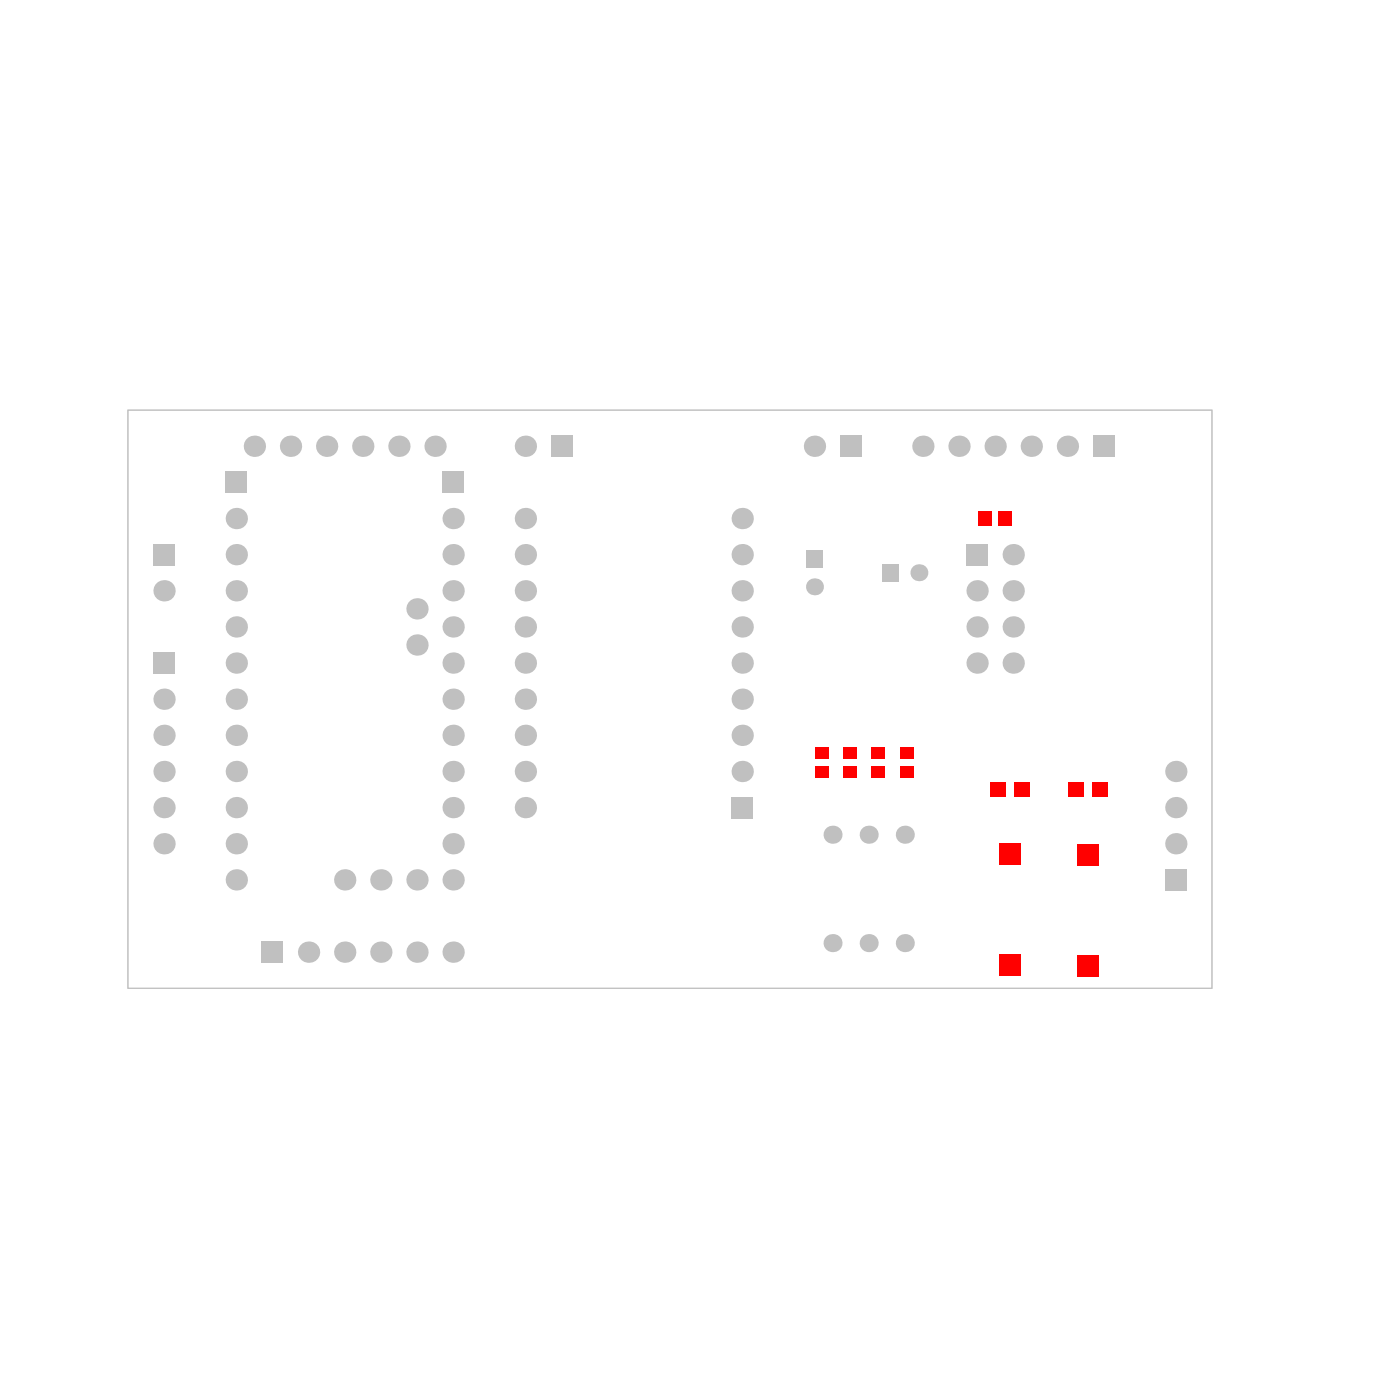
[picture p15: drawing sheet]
<svg xmlns="http://www.w3.org/2000/svg" width="96mm" height="96mm" viewBox="0 0 96 96" stroke-linecap="round" stroke-linejoin="round" font-family="sans-serif">
<g fill="#c0c0c0">
<circle cx="55.8" cy="40.2" r=".58"/>
<circle cx="22.4" cy="30.6" r=".73"/>
<circle cx="62" cy="64.6" r=".62"/>
<circle cx="62" cy="57.2" r=".62"/>
<circle cx="11.2" cy="57.8" r=".73"/>
<circle cx="11.2" cy="47.9" r=".73"/>
<circle cx="31.1" cy="57.8" r=".73"/>
<circle cx="31.1" cy="47.9" r=".73"/>
<circle cx="31.1" cy="38" r=".73"/>
<circle cx="36" cy="47.9" r=".73"/>
<circle cx="36" cy="38" r=".73"/>
<circle cx="50.9" cy="47.9" r=".73"/>
<circle cx="50.9" cy="38" r=".73"/>
<circle cx="69.4" cy="38" r=".73"/>
<circle cx="11.2" cy="50.4" r=".73"/>
<circle cx="11.2" cy="52.9" r=".73"/>
<circle cx="21.2" cy="65.3" r=".73"/>
<circle cx="19.9" cy="30.6" r=".73"/>
<circle cx="17.4" cy="30.6" r=".73"/>
<circle cx="31.1" cy="65.3" r=".73"/>
<circle cx="26.1" cy="65.3" r=".73"/>
<circle cx="28.6" cy="65.3" r=".73"/>
<circle cx="31.1" cy="60.3" r=".73"/>
<circle cx="26.1" cy="60.3" r=".73"/>
<circle cx="28.6" cy="60.3" r=".73"/>
<circle cx="31.1" cy="50.4" r=".73"/>
<circle cx="31.1" cy="52.9" r=".73"/>
<circle cx="31.1" cy="43" r=".73"/>
<circle cx="31.1" cy="45.4" r=".73"/>
<circle cx="28.6" cy="41.7" r=".73"/>
<circle cx="28.6" cy="44.2" r=".73"/>
<circle cx="31.1" cy="35.5" r=".73"/>
<circle cx="29.8" cy="30.6" r=".73"/>
<circle cx="27.3" cy="30.6" r=".73"/>
<circle cx="36" cy="50.4" r=".73"/>
<circle cx="36" cy="52.9" r=".73"/>
<circle cx="36" cy="43" r=".73"/>
<circle cx="36" cy="45.4" r=".73"/>
<circle cx="36" cy="35.5" r=".73"/>
<circle cx="36" cy="30.6" r=".73"/>
<circle cx="50.9" cy="50.4" r=".73"/>
<circle cx="50.9" cy="52.9" r=".73"/>
<circle cx="50.9" cy="43" r=".73"/>
<circle cx="50.9" cy="45.4" r=".73"/>
<circle cx="50.9" cy="35.5" r=".73"/>
<circle cx="59.5" cy="64.6" r=".62"/>
<circle cx="57.1" cy="64.6" r=".62"/>
<circle cx="57.1" cy="57.2" r=".62"/>
<circle cx="59.5" cy="57.2" r=".62"/>
<circle cx="63" cy="39.3" r=".58"/>
<circle cx="67" cy="43" r=".73"/>
<circle cx="67" cy="45.4" r=".73"/>
<circle cx="69.4" cy="45.4" r=".73"/>
<circle cx="69.4" cy="43" r=".73"/>
<circle cx="70.7" cy="30.6" r=".73"/>
<circle cx="68.2" cy="30.6" r=".73"/>
<circle cx="65.7" cy="30.6" r=".73"/>
<circle cx="73.2" cy="30.6" r=".73"/>
<circle cx="11.2" cy="55.4" r=".73"/>
<circle cx="11.2" cy="40.5" r=".73"/>
<circle cx="31.1" cy="55.4" r=".73"/>
<circle cx="31.1" cy="40.5" r=".73"/>
<circle cx="36" cy="55.4" r=".73"/>
<circle cx="36" cy="40.5" r=".73"/>
<circle cx="50.9" cy="40.5" r=".73"/>
<circle cx="67" cy="40.5" r=".73"/>
<circle cx="69.4" cy="40.5" r=".73"/>
<circle cx="16.2" cy="57.8" r=".73"/>
<circle cx="16.2" cy="47.9" r=".73"/>
<circle cx="16.2" cy="38" r=".73"/>
<circle cx="80.6" cy="57.8" r=".73"/>
<circle cx="16.2" cy="60.3" r=".73"/>
<circle cx="16.2" cy="52.9" r=".73"/>
<circle cx="16.2" cy="50.4" r=".73"/>
<circle cx="16.2" cy="45.4" r=".73"/>
<circle cx="16.2" cy="43" r=".73"/>
<circle cx="16.2" cy="35.5" r=".73"/>
<circle cx="23.6" cy="65.3" r=".73"/>
<circle cx="23.6" cy="60.3" r=".73"/>
<circle cx="24.9" cy="30.6" r=".73"/>
<circle cx="80.6" cy="52.9" r=".73"/>
<circle cx="55.8" cy="30.6" r=".73"/>
<circle cx="63.3" cy="30.6" r=".73"/>
<circle cx="16.2" cy="55.4" r=".73"/>
<circle cx="16.2" cy="40.5" r=".73"/>
<circle cx="80.6" cy="55.4" r=".73"/>
</g>
<g fill="#c0c0c0">
<path d="M55.3 37.7h1.1v1.2h-1.1z" fill-rule="evenodd"/>
<path d="M10.5 37.3h1.5v1.5h-1.5z" fill-rule="evenodd"/>
<path d="M66.2 37.3h1.5v1.5h-1.5z" fill-rule="evenodd"/>
<path d="M10.5 44.7h1.5v1.5h-1.5z" fill-rule="evenodd"/>
<path d="M17.9 64.5h1.5v1.5h-1.5z" fill-rule="evenodd"/>
<path d="M30.3 32.3h1.5v1.5h-1.5z" fill-rule="evenodd"/>
<path d="M37.7 29.8h1.5v1.5h-1.5z" fill-rule="evenodd"/>
<path d="M60.5 38.7h1.1v1.1h-1.1z" fill-rule="evenodd"/>
<path d="M57.6 29.8h1.4v1.5h-1.4z" fill-rule="evenodd"/>
<path d="M74.9 29.8h1.5v1.5h-1.5z" fill-rule="evenodd"/>
<path d="M50.1 54.6h1.5v1.5h-1.5z" fill-rule="evenodd"/>
<path d="M15.5 32.3h1.4v1.5h-1.4z" fill-rule="evenodd"/>
<path d="M79.8 59.6h1.5v1.4h-1.5z" fill-rule="evenodd"/>
</g>
<g fill="#f00">
<path d="M55.8 51.2h1v.8h-1z" fill-rule="evenodd"/>
<path d="M57.8 51.2h.9v.8h-.9z" fill-rule="evenodd"/>
<path d="M59.7 51.2h1v.8h-1z" fill-rule="evenodd"/>
<path d="M61.7 51.2h.9v.8h-.9z" fill-rule="evenodd"/>
<path d="M69.5 53.6h1.1v1h-1.1z" fill-rule="evenodd"/>
<path d="M73.2 53.6h1.1v1h-1.1z" fill-rule="evenodd"/>
<path d="M55.8 52.5h1v.8h-1z" fill-rule="evenodd"/>
<path d="M57.8 52.5h.9v.8h-.9z" fill-rule="evenodd"/>
<path d="M59.7 52.5h1v.8h-1z" fill-rule="evenodd"/>
<path d="M61.7 52.5h.9v.8h-.9z" fill-rule="evenodd"/>
<path d="M67.1 35h.9v1h-.9z" fill-rule="evenodd"/>
<path d="M67.8 53.6h1.1v1h-1.1z" fill-rule="evenodd"/>
<path d="M74.9 53.6h1v1h-1z" fill-rule="evenodd"/>
<path d="M68.5 65.4h1.5v1.5h-1.5z" fill-rule="evenodd"/>
<path d="M68.5 57.8h1.5v1.5h-1.5z" fill-rule="evenodd"/>
<path d="M68.4 35.1h.9v.9h-.9z" fill-rule="evenodd"/>
<path d="M73.8 65.5h1.5v1.4h-1.5z" fill-rule="evenodd"/>
<path d="M73.9 57.9h1.4v1.4h-1.4z" fill-rule="evenodd"/>
</g>
<path d="M8.8 28.1h74.3v39.6h-74.3z" fill="none" stroke="#c0c0c0" stroke-width=".07"/>
</svg>
